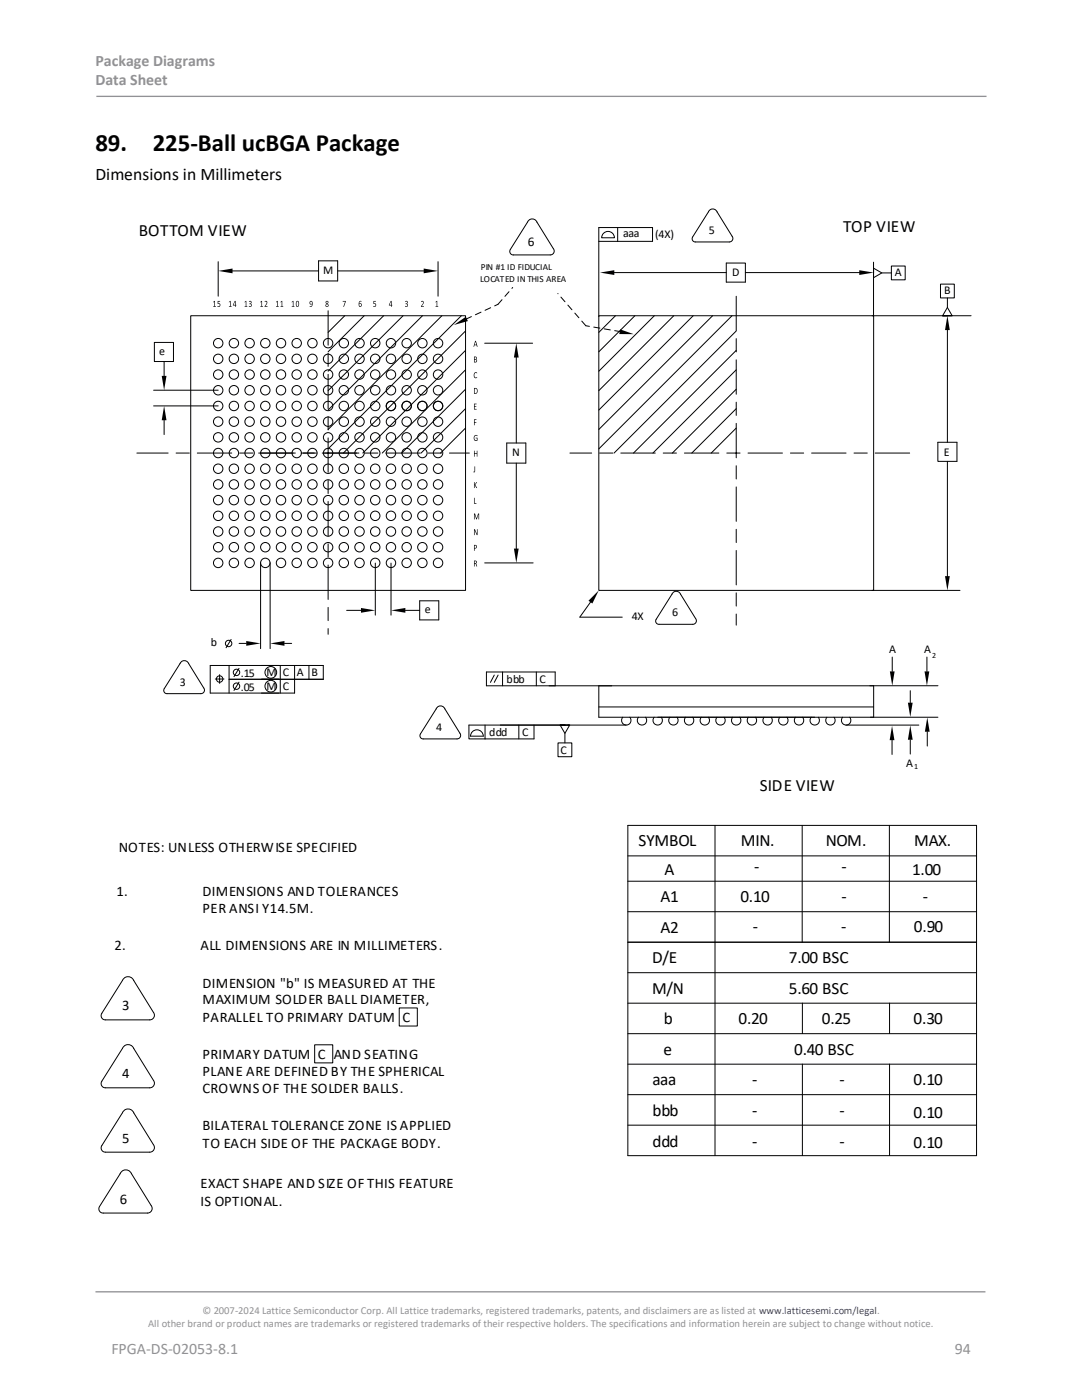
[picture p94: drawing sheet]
<svg xmlns="http://www.w3.org/2000/svg" width="216mm" height="279mm" viewBox="0 0 216 279" stroke-linecap="round" stroke-linejoin="round" font-family="sans-serif">
<defs><g id="words">
<g font-size="5">
<text x="19" y="30.1">89.</text>
<text x="30.5" y="30.1">225-Ball ucBGA Package</text>
</g>
<text font-size="3.5" x="19" y="35.9">Dimensions in Millimeters</text>
<g font-size="3.4">
<text x="27.7" y="47">BOTTOM VIEW</text>
<text x="168.2" y="46.3">TOP VIEW</text>
<text x="151.6" y="157.8">SIDE VIEW</text>
<text x="127.4" y="168.9">SYMBOL</text>
<text x="147.8" y="168.9">MIN.</text>
<text x="150.5" y="174">-</text>
<text x="164.8" y="168.9">NOM.</text>
<text x="167.9" y="174">-</text>
<text x="182.4" y="168.9">MAX.</text>
<text x="132.6" y="174.6">A</text>
<text x="182" y="174.6">1.00</text>
<text x="131.8" y="180.1">A1</text>
<text x="147.8" y="180.1">0.10</text>
<text x="167.9" y="180.1">-</text>
<text x="184.1" y="180.1">-</text>
<text x="131.8" y="186.2">A2</text>
<text x="150.2" y="186">-</text>
<text x="167.8" y="186">-</text>
<text x="182.4" y="186">0.90</text>
<text x="130.1" y="192.3">D/E</text>
<text x="157.4" y="192.3">7.00 BSC</text>
<text x="130.1" y="198.4">M/N</text>
<text x="157.4" y="198.4">5.60 BSC</text>
<text x="132.4" y="204.4">b</text>
<text x="147.4" y="204.4">0.20</text>
<text x="164" y="204.4">0.25</text>
<text x="182.3" y="204.4">0.30</text>
<text x="132.4" y="210.5">e</text>
<text x="158.5" y="210.5">0.40 BSC</text>
<text x="130.2" y="216.6">aaa</text>
<text x="150.1" y="216.6">-</text>
<text x="167.5" y="216.6">-</text>
<text x="182.3" y="216.6">0.10</text>
<text x="130.2" y="222.7">bbb</text>
<text x="150.1" y="222.7">-</text>
<text x="167.5" y="222.7">-</text>
<text x="182.3" y="223.1">0.10</text>
<text x="130.2" y="228.8">ddd</text>
<text x="150.1" y="228.8">-</text>
<text x="167.5" y="228.8">-</text>
<text x="182.3" y="229">0.10</text>
</g>
<g font-size="3.2" fill="#919195">
<text x="19" y="13.2">Package Diagrams</text>
<text x="19" y="17.1">Data Sheet</text>
<text x="22.2" y="270.2">FPGA-DS-02053-8.1</text>
<text x="190.5" y="270.2">94</text>
</g>
<g font-size="2.9">
<text x="23.7" y="170.1">NOTES: UNLESS OTHERWISE SPECIFIED</text>
<text x="23.3" y="178.8">1.</text>
<text x="40.4" y="178.8">DIMENSIONS AND TOLERANCES</text>
<text x="40.4" y="182.1">PER ANSI Y14.5M.</text>
<text x="22.8" y="189.6">2.</text>
<text x="40" y="189.6">ALL DIMENSIONS ARE IN MILLIMETERS.</text>
<text x="40.4" y="197.1">DIMENSION &quot;b&quot; IS MEASURED AT THE</text>
<text x="24.4" y="201.6">3</text>
<text x="40.4" y="203.9">PARALLEL TO PRIMARY DATUM C</text>
<text x="40.4" y="200.4">MAXIMUM SOLDER BALL DIAMETER,</text>
<text x="24.4" y="215.2">4</text>
<text x="40.4" y="214.7">PLANE ARE DEFINED BY THE SPHERICAL</text>
<text x="40.4" y="211.3">PRIMARY DATUM C AND SEATING</text>
<text x="40.4" y="218.1">CROWNS OF THE SOLDER BALLS.</text>
<text x="40.4" y="225.5">BILATERAL TOLERANCE ZONE IS APPLIED</text>
<text x="24.4" y="228">5</text>
<text x="40.4" y="229.1">TO EACH SIDE OF THE PACKAGE BODY.</text>
<text x="40" y="237.1">EXACT SHAPE AND SIZE OF THIS FEATURE</text>
<text x="23.9" y="240.2">6</text>
<text x="40" y="240.7">IS OPTIONAL.</text>
</g>
<text font-size="2.6" x="105.3" y="49.1">6</text>
<g font-size="2.4">
<text x="124.3" y="47.3">aaa</text>
<text x="130.7" y="47.4">(4X)</text>
<text x="141.4" y="46.6">5</text>
<text x="64.5" y="54.7">M</text>
<text x="146.1" y="55.1">D</text>
<text x="178.6" y="55.1">A</text>
<text x="188.4" y="58.7">B</text>
<text x="31.8" y="70.8">e</text>
<text x="102.2" y="91">N</text>
<text x="188.4" y="90.9">E</text>
<text x="84.8" y="122.4">e</text>
<text x="126.1" y="123.8">4X</text>
<text x="134.1" y="123">6</text>
<text x="42.1" y="129">b</text>
<text x="177.4" y="130.3">A</text>
<text x="184.4" y="130.3">A</text>
<text x="35.9" y="136.9">3</text>
<text x="48" y="137.8">.05</text>
<text x="48" y="135.1">.15</text>
<text x="53.2" y="137.7">M</text>
<text x="53.2" y="134.9">M</text>
<text x="56.4" y="134.9">C</text>
<text x="56.4" y="137.7">C</text>
<text x="59.2" y="134.9">A</text>
<text x="62.1" y="134.9">B</text>
<text x="101.1" y="136.3">bbb</text>
<text x="107.7" y="136.3">C</text>
<text x="87" y="145.9">4</text>
<text x="97.6" y="146.9">ddd</text>
<text x="104.2" y="146.9">C</text>
<text x="111.8" y="150.5">C</text>
<text x="180.8" y="153.1">A</text>
</g>
<g font-size="2.1" fill="#919195">
<text x="40.4" y="262.3">© 2007-2024 Lattice Semiconductor Corp. All Lattice trademarks, registered trademarks, patents, and disclaimers are as listed at www.latticesemi.com/legal.</text>
<text x="29.6" y="264.9">All other brand or product names are trademarks or registered trademarks of their respective holders. The specifications and information herein are subject to change without notice.</text>
</g>
<g font-size="1.8">
<text x="95.9" y="54">PIN #1 ID FIDUCIAL</text>
<text x="95.8" y="56.2">LOCATED IN THIS AREA</text>
</g>
<g font-size="1.6">
<text x="186" y="131.4">2</text>
<text x="182.4" y="153.5">1</text>
</g>
</g></defs>
<path d="M19.2 19.2h177.6M19 257.8h177.6" fill="none" stroke="#919195" stroke-width=".26"/>
<g fill="none" stroke="#000" stroke-width=".2">
<path d="M43.5 52.2v6.9M44.8 54.1h18.8M63.6 52.1h3.8v4h-3.8zM67.4 54.1h18M87.4 52.2v6.9M110.4 49.6l-3.3-5.3a1.01 1.01 0 0 0-.9-.6 1.01 1.01 0 0 0-.9 .6l-3.5 5.5a.7 .7 0 0 0 0 .7 .7 .7 0 0 0 .7 .4h7.3a.77 .77 0 0 0 .7-.4 .77 .77 0 0 0-.1-.9M119.5 48.2h10.7v-2.8h-10.7v17.8M120.3 46.7a1.27 1.27 0 0 1 1.4-.5 1.27 1.27 0 0 1 .9 1.3h-2.5zM121.7 54.4h23.2M123.2 45.4v2.8M144.9 52.5h3.8v3.8h-3.8zM146.1 47.1l-3-4.8a.92 .92 0 0 0-.9-.6 .92 .92 0 0 0-.8 .6l-3.2 5a.64 .64 0 0 0 0 .7 .64 .64 0 0 0 .6 .3h6.7a.7 .7 0 0 0 .7-.4 .7 .7 0 0 0-.1-.7"/>
<path d="M148.7 54.4h23.3M174.3 53.5l1.7 1M174.3 52.3v10.7M177.9 53.1h2.7v2.7h-2.7zM177.9 54.5h-1.9l-1.7 .9v-1.9v1M187.7 56.7h2.7v2.8h-2.7zM189 59.5v1.9l1 1.6h-1.9h1M30.6 77.9h12.9M30.8 68.3h3.8v3.8h-3.8zM32.7 72.2v2.8M38.1 63h54.8v54.8h-54.8zM68.8 63l-3.3 3.3"/>
<path d="M72.7 63l-7.2 7.2M76.5 63l-11 11.1M80.4 63l-14.9 15M84.3 63l-18.8 18.8M88.2 63l-22.7 22.7M92 63l-26.5 26.6M92.9 66.1l-24.4 24.3M92.9 69.9l-20.5 20.5M92.9 73.8l-16.6 16.6M92.9 77.7l-12.8 12.7M96.7 68.5h9.6M103 70.5v17.9"/>
<path d="M119.5 63h54.8v54.8h-54.8zM122.8 63l-3.3 3.3M126.7 63l-7.2 7.2M130.6 63l-11.1 11.1M134.4 63l-14.9 15M138.3 63l-18.8 18.8M142.2 63l-22.7 22.7M146.1 63l-26.6 26.6M146.9 66.1l-24.4 24.3M146.9 69.9l-20.5 20.5M146.9 73.8l-16.6 16.6M146.9 77.7l-12.7 12.7"/>
<path d="M174 63h19.8M189 61.4l-.9 1.6M189 65.2v23.1M30.6 81h12.9M32.7 83.9v2.8M92.9 81.6l-8.9 8.8M92.9 85.4l-5 5M101.1 88.4h3.8v4h-3.8zM103 92.4v17.9M146.9 81.6l-8.9 8.8M146.9 85.4l-5 5M187.1 88.3h3.8v3.8h-3.8z"/>
<path d="M189 92.1v23.3M52 112.3v17.2M53.9 112.3v17.2M74.9 112.4v10.4M78 112.4v10.4M83.7 119.9h3.9v3.8h-3.9zM96.7 112.3h9.7M118.2 119.7l-2.5 3.5M174 117.8h17.6M36 132.2a.92 .92 0 0 1 1.6 .2l3.2 5.2a.7 .7 0 0 1-.7 .8h-6.8a.64 .64 0 0 1-.5-.3 .64 .64 0 0 1 0-.7zM43 135.5h1.7M43.8 134.6v1.8"/>
<path d="M45.7 132.8v5.5M46.1 127.6l-1 1.7M47.7 136.1l-1 1.7M47.7 133.4l-1 1.6M47.7 128.4h1.4M55.9 132.8v5.5M56.8 128.4h1.4M58.8 132.8v5.5h-16.9v-5.5h22.6v2.8h-18.8M61.6 132.8v2.8M69.2 121.8h2.8M80.9 121.8h2.8M98.6 134.7l-.7 1.5"/>
<path d="M99.4 134.7l-.8 1.5M100.3 134.1v2.8M107 134.1v2.8M110.8 136.9v-2.8h-13.7v2.8h77.2v6.2M115.7 123.2h8.5M119.5 136.9v6.2h67.7M138.8 123.4l-3-4.8a.92 .92 0 0 0-.9-.6 .92 .92 0 0 0-.8 .6l-3.2 5a.64 .64 0 0 0 0 .7 .64 .64 0 0 0 .6 .3h6.7a.7 .7 0 0 0 .7-.4 .7 .7 0 0 0-.1-.7M173.6 136.9h13.6M178 131.1v2.9M181.6 137.8v2.4M185 131.1v2.9M87.2 141.2a.92 .92 0 0 1 1.6 .3l3.1 5.1a.7 .7 0 0 1-.7 .9h-6.7a.64 .64 0 0 1-.6-.4 .64 .64 0 0 1 0-.6z"/>
<path d="M94.1 146.2a1.27 1.27 0 0 1 1.5-.5 1.27 1.27 0 0 1 .8 1.2h-2.5zM96.8 144.7v2.8M103.5 144.7v2.8M106.6 144.7v2.8h-9.8M111.3 148.3h2.8v2.7h-2.8zM111.8 144.7l.9 1.7M112.8 144.7h-1h1.9l-1 1.7v1.9M119.5 141.1h54.8M124.9 144.7h-31.3v2.8h3.2M125.7 143.1a.94 .94 0 0 1-.1 1.3 .94 .94 0 0 1-1.3 0 .94 .94 0 0 1 0-1.3M128.8 143.1a.94 .94 0 0 1 0 1.3 .94 .94 0 0 1-1.3 0 .94 .94 0 0 1-.1-1.3M131.9 143.1a.94 .94 0 0 1 0 1.3 .94 .94 0 0 1-1.3 0 .94 .94 0 0 1-.1-1.3"/>
<path d="M135.1 143.1a.94 .94 0 0 1-.1 1.3 .94 .94 0 0 1-1.3 0 .94 .94 0 0 1 0-1.3M138.2 143.1a.94 .94 0 0 1 0 1.3 .94 .94 0 0 1-1.3 0 .94 .94 0 0 1-.1-1.3M141.3 143.1a.94 .94 0 0 1 0 1.3 .94 .94 0 0 1-1.3 0 .94 .94 0 0 1-.1-1.3M144.5 143.1a.94 .94 0 0 1-.1 1.3 .94 .94 0 0 1-1.3 0 .94 .94 0 0 1 0-1.3M147.6 143.1a.94 .94 0 0 1 0 1.3 .94 .94 0 0 1-1.3 0 .94 .94 0 0 1-.1-1.3M150.7 143.1a.94 .94 0 0 1 0 1.3 .94 .94 0 0 1-1.3 0 .94 .94 0 0 1-.1-1.3M153.9 143.1a.94 .94 0 0 1-.1 1.3 .94 .94 0 0 1-1.3 0 .94 .94 0 0 1 0-1.3M157 143.1a.94 .94 0 0 1 0 1.3 .94 .94 0 0 1-1.3 0 .94 .94 0 0 1-.1-1.3M160.1 143.1a.94 .94 0 0 1 0 1.3 .94 .94 0 0 1-1.3 0 .94 .94 0 0 1-.1-1.3M163.3 143.1a.94 .94 0 0 1-.1 1.3 .94 .94 0 0 1-1.3 0 .94 .94 0 0 1 0-1.3M166.4 143.1a.94 .94 0 0 1 0 1.3 .94 .94 0 0 1-1.3 0 .94 .94 0 0 1-.1-1.3M168.8 144.7h14.5"/>
<path d="M169.5 143.1a.94 .94 0 0 1 0 1.3 .94 .94 0 0 1-1.3 0 .94 .94 0 0 1-.1-1.3M178 147.7v2.9M181.6 147.6v2.9M185 146v2.9M125.3 164.7h69.6v65.9h-69.6zM125.3 175.9h69.6M125.3 170.8h69.6M142.7 164.7v65.9M160.1 164.7v23.3M177.5 164.7v23.3M24.7 195.3a1.21 1.21 0 0 1 2 .4l4 6.5a.92 .92 0 0 1-.8 1.3h-9.2a.84 .84 0 0 1-.4-1.3zM125.3 188h69.6"/>
<path d="M125.3 182h69.6M125.3 194.1h69.6M24.4 209.2a1.21 1.21 0 0 1 1.2-.7 1.21 1.21 0 0 1 1.1 .7M24.4 209.2l-4.1 6.6a.84 .84 0 0 0 0 .9 .84 .84 0 0 0 .8 .4h8.8a.92 .92 0 0 0 .8-.5 .92 .92 0 0 0-.1-1l-3.9-6.4M62.8 208.5h3.6v3.6h-3.6zM79.7 201.2h3.6v3.6h-3.6zM125.3 218.5h69.6M125.3 212.4h69.6M125.3 206.3h69.6M125.3 200.2h69.6M160.1 200.2v6.1M160.1 212.4v18.2"/>
<path d="M177.5 200.2v6.1M177.5 212.4v18.2M24 234.2a1.21 1.21 0 0 1 1.1-.7 1.21 1.21 0 0 1 1.1 .7M24 234.2l-4.1 6.6a.84 .84 0 0 0-.1 .9 .84 .84 0 0 0 .8 .4h8.8a.92 .92 0 0 0 .9-.5 .92 .92 0 0 0-.1-1l-4-6.4M30.6 228.4l-3.9-6.3a1.21 1.21 0 0 0-1.1-.8 1.21 1.21 0 0 0-1.2 .8l-4.1 6.5a.84 .84 0 0 0 0 .9 .84 .84 0 0 0 .8 .4h8.8a.92 .92 0 0 0 .8-.5 .92 .92 0 0 0-.1-.9M125.3 224.6h69.6"/>
<circle cx="43.5" cy="74.8" r=".94"/>
<circle cx="43.5" cy="68.5" r=".94"/>
<circle cx="43.5" cy="77.9" r=".94"/>
<circle cx="43.5" cy="71.6" r=".94"/>
<circle cx="46.7" cy="77.9" r=".94"/>
<circle cx="46.7" cy="71.6" r=".94"/>
<circle cx="46.7" cy="74.7" r=".94"/>
<circle cx="46.7" cy="68.5" r=".94"/>
<circle cx="49.8" cy="77.9" r=".94"/>
<circle cx="49.8" cy="71.6" r=".94"/>
<circle cx="49.8" cy="74.7" r=".94"/>
<circle cx="49.8" cy="68.5" r=".94"/>
<circle cx="52.9" cy="77.9" r=".94"/>
<circle cx="52.9" cy="74.7" r=".94"/>
<circle cx="52.9" cy="71.6" r=".94"/>
<circle cx="52.9" cy="68.5" r=".94"/>
<circle cx="56.1" cy="77.9" r=".94"/>
<circle cx="56.1" cy="74.7" r=".94"/>
<circle cx="56.1" cy="71.6" r=".94"/>
<circle cx="56.1" cy="68.5" r=".94"/>
<circle cx="59.2" cy="77.9" r=".94"/>
<circle cx="59.2" cy="74.7" r=".94"/>
<circle cx="59.2" cy="71.6" r=".94"/>
<circle cx="59.2" cy="68.5" r=".94"/>
<circle cx="62.3" cy="71.6" r=".94"/>
<circle cx="62.3" cy="77.9" r=".94"/>
<circle cx="62.3" cy="74.7" r=".94"/>
<circle cx="62.3" cy="68.5" r=".94"/>
<circle cx="65.5" cy="77.9" r=".94"/>
<circle cx="65.5" cy="71.6" r=".94"/>
<circle cx="65.5" cy="68.5" r=".94"/>
<circle cx="65.5" cy="74.7" r=".94"/>
<circle cx="68.6" cy="77.9" r=".94"/>
<circle cx="68.6" cy="71.6" r=".94"/>
<circle cx="68.6" cy="74.7" r=".94"/>
<circle cx="68.6" cy="68.5" r=".94"/>
<circle cx="71.7" cy="71.6" r=".94"/>
<circle cx="71.7" cy="77.9" r=".94"/>
<circle cx="71.7" cy="74.7" r=".94"/>
<circle cx="71.7" cy="68.5" r=".94"/>
<circle cx="74.9" cy="71.6" r=".94"/>
<circle cx="74.9" cy="77.9" r=".94"/>
<circle cx="74.9" cy="74.7" r=".94"/>
<circle cx="74.9" cy="68.5" r=".94"/>
<circle cx="78" cy="74.8" r=".94"/>
<circle cx="78" cy="77.9" r=".94"/>
<circle cx="78" cy="68.5" r=".94"/>
<circle cx="78" cy="71.6" r=".94"/>
<circle cx="81.1" cy="74.8" r=".94"/>
<circle cx="81.1" cy="68.5" r=".94"/>
<circle cx="81.1" cy="71.6" r=".94"/>
<circle cx="81.1" cy="77.9" r=".94"/>
<circle cx="84.3" cy="71.6" r=".94"/>
<circle cx="84.3" cy="74.8" r=".94"/>
<circle cx="84.3" cy="77.9" r=".94"/>
<circle cx="84.3" cy="68.5" r=".94"/>
<circle cx="87.4" cy="71.6" r=".94"/>
<circle cx="87.4" cy="74.8" r=".94"/>
<circle cx="87.4" cy="77.9" r=".94"/>
<circle cx="87.4" cy="68.5" r=".94"/>
<circle cx="43.5" cy="87.3" r=".94"/>
<circle cx="43.5" cy="81" r=".94"/>
<circle cx="43.5" cy="96.7" r=".94"/>
<circle cx="43.5" cy="99.8" r=".94"/>
<circle cx="43.5" cy="93.5" r=".94"/>
<circle cx="43.5" cy="84.2" r=".94"/>
<circle cx="43.5" cy="90.4" r=".94"/>
<circle cx="46.7" cy="93.5" r=".94"/>
<circle cx="46.7" cy="87.3" r=".94"/>
<circle cx="46.7" cy="99.8" r=".94"/>
<circle cx="46.7" cy="81" r=".94"/>
<circle cx="46.7" cy="96.7" r=".94"/>
<circle cx="46.7" cy="84.2" r=".94"/>
<circle cx="46.7" cy="90.4" r=".94"/>
<circle cx="49.8" cy="87.3" r=".94"/>
<circle cx="49.8" cy="99.8" r=".94"/>
<circle cx="49.8" cy="93.5" r=".94"/>
<circle cx="49.8" cy="81" r=".94"/>
<circle cx="49.8" cy="84.2" r=".94"/>
<circle cx="49.8" cy="96.7" r=".94"/>
<circle cx="49.8" cy="90.4" r=".94"/>
<circle cx="52.9" cy="99.8" r=".94"/>
<circle cx="52.9" cy="81" r=".94"/>
<circle cx="52.9" cy="87.3" r=".94"/>
<circle cx="52.9" cy="93.6" r=".94"/>
<circle cx="52.9" cy="84.2" r=".94"/>
<circle cx="52.9" cy="96.7" r=".94"/>
<circle cx="52.9" cy="90.4" r=".94"/>
<circle cx="56.1" cy="93.6" r=".94"/>
<circle cx="56.1" cy="87.3" r=".94"/>
<circle cx="56.1" cy="81" r=".94"/>
<circle cx="56.1" cy="99.8" r=".94"/>
<circle cx="56.1" cy="84.2" r=".94"/>
<circle cx="56.1" cy="90.4" r=".94"/>
<circle cx="56.1" cy="96.7" r=".94"/>
<circle cx="59.2" cy="81" r=".94"/>
<circle cx="59.2" cy="93.6" r=".94"/>
<circle cx="59.2" cy="99.8" r=".94"/>
<circle cx="59.2" cy="87.3" r=".94"/>
<circle cx="59.2" cy="84.2" r=".94"/>
<circle cx="59.2" cy="96.7" r=".94"/>
<circle cx="59.2" cy="90.4" r=".94"/>
<circle cx="62.3" cy="93.5" r=".94"/>
<circle cx="62.3" cy="81" r=".94"/>
<circle cx="62.3" cy="87.3" r=".94"/>
<circle cx="62.3" cy="99.8" r=".94"/>
<circle cx="62.3" cy="84.2" r=".94"/>
<circle cx="62.3" cy="96.7" r=".94"/>
<circle cx="62.3" cy="90.4" r=".94"/>
<circle cx="65.5" cy="93.5" r=".94"/>
<circle cx="65.5" cy="99.8" r=".94"/>
<circle cx="65.5" cy="81" r=".94"/>
<circle cx="65.5" cy="87.3" r=".94"/>
<circle cx="65.5" cy="84.2" r=".94"/>
<circle cx="65.5" cy="90.4" r=".94"/>
<circle cx="65.5" cy="96.7" r=".94"/>
<circle cx="68.6" cy="99.8" r=".94"/>
<circle cx="68.6" cy="93.6" r=".94"/>
<circle cx="68.6" cy="81" r=".94"/>
<circle cx="68.6" cy="87.3" r=".94"/>
<circle cx="68.6" cy="84.2" r=".94"/>
<circle cx="68.6" cy="96.7" r=".94"/>
<circle cx="68.6" cy="90.4" r=".94"/>
<circle cx="71.7" cy="87.3" r=".94"/>
<circle cx="71.7" cy="99.8" r=".94"/>
<circle cx="71.7" cy="81" r=".94"/>
<circle cx="71.7" cy="93.6" r=".94"/>
<circle cx="71.7" cy="84.2" r=".94"/>
<circle cx="71.7" cy="90.4" r=".94"/>
<circle cx="71.7" cy="96.7" r=".94"/>
<circle cx="74.9" cy="81" r=".94"/>
<circle cx="74.9" cy="87.3" r=".94"/>
<circle cx="74.9" cy="99.8" r=".94"/>
<circle cx="74.9" cy="93.6" r=".94"/>
<circle cx="74.9" cy="84.2" r=".94"/>
<circle cx="74.9" cy="96.7" r=".94"/>
<circle cx="74.9" cy="90.4" r=".94"/>
<circle cx="78" cy="81" r=".94"/>
<circle cx="78" cy="87.3" r=".94"/>
<circle cx="78" cy="99.8" r=".94"/>
<circle cx="78" cy="93.6" r=".94"/>
<circle cx="78" cy="84.2" r=".94"/>
<circle cx="78" cy="96.7" r=".94"/>
<circle cx="78" cy="90.4" r=".94"/>
<circle cx="81.1" cy="81" r=".94"/>
<circle cx="81.1" cy="87.3" r=".94"/>
<circle cx="81.1" cy="99.8" r=".94"/>
<circle cx="81.1" cy="93.6" r=".94"/>
<circle cx="81.1" cy="96.7" r=".94"/>
<circle cx="81.1" cy="90.4" r=".94"/>
<circle cx="81.1" cy="84.2" r=".94"/>
<circle cx="84.3" cy="81" r=".94"/>
<circle cx="84.3" cy="99.8" r=".94"/>
<circle cx="84.3" cy="87.3" r=".94"/>
<circle cx="84.3" cy="84.2" r=".94"/>
<circle cx="84.3" cy="96.7" r=".94"/>
<circle cx="84.3" cy="93.6" r=".94"/>
<circle cx="84.3" cy="90.4" r=".94"/>
<circle cx="87.4" cy="81" r=".94"/>
<circle cx="87.4" cy="87.3" r=".94"/>
<circle cx="87.4" cy="99.8" r=".94"/>
<circle cx="87.4" cy="93.6" r=".94"/>
<circle cx="87.4" cy="84.2" r=".94"/>
<circle cx="87.4" cy="96.7" r=".94"/>
<circle cx="87.4" cy="90.4" r=".94"/>
<circle cx="43.5" cy="109.2" r=".94"/>
<circle cx="43.5" cy="106.1" r=".94"/>
<circle cx="43.5" cy="112.3" r=".94"/>
<circle cx="43.5" cy="102.9" r=".94"/>
<circle cx="46.7" cy="109.2" r=".94"/>
<circle cx="46.7" cy="102.9" r=".94"/>
<circle cx="46.7" cy="106.1" r=".94"/>
<circle cx="46.7" cy="112.3" r=".94"/>
<circle cx="49.8" cy="102.9" r=".94"/>
<circle cx="49.8" cy="109.2" r=".94"/>
<circle cx="49.8" cy="106.1" r=".94"/>
<circle cx="49.8" cy="112.3" r=".94"/>
<circle cx="52.9" cy="109.2" r=".94"/>
<circle cx="52.9" cy="106.1" r=".94"/>
<circle cx="52.9" cy="112.3" r=".94"/>
<circle cx="52.9" cy="102.9" r=".94"/>
<circle cx="56.1" cy="102.9" r=".94"/>
<circle cx="56.1" cy="109.2" r=".94"/>
<circle cx="56.1" cy="106.1" r=".94"/>
<circle cx="56.1" cy="112.3" r=".94"/>
<circle cx="59.2" cy="102.9" r=".94"/>
<circle cx="59.2" cy="109.2" r=".94"/>
<circle cx="59.2" cy="106.1" r=".94"/>
<circle cx="59.2" cy="112.3" r=".94"/>
<circle cx="62.3" cy="102.9" r=".94"/>
<circle cx="62.3" cy="109.2" r=".94"/>
<circle cx="62.3" cy="106.1" r=".94"/>
<circle cx="62.3" cy="112.3" r=".94"/>
<circle cx="65.5" cy="102.9" r=".94"/>
<circle cx="65.5" cy="112.3" r=".94"/>
<circle cx="65.5" cy="109.2" r=".94"/>
<circle cx="65.5" cy="106.1" r=".94"/>
<circle cx="68.6" cy="102.9" r=".94"/>
<circle cx="68.6" cy="109.2" r=".94"/>
<circle cx="68.6" cy="106.1" r=".94"/>
<circle cx="68.6" cy="112.3" r=".94"/>
<circle cx="71.7" cy="102.9" r=".94"/>
<circle cx="71.7" cy="109.2" r=".94"/>
<circle cx="71.7" cy="106.1" r=".94"/>
<circle cx="71.7" cy="112.3" r=".94"/>
<circle cx="74.9" cy="109.2" r=".94"/>
<circle cx="74.9" cy="102.9" r=".94"/>
<circle cx="74.9" cy="106.1" r=".94"/>
<circle cx="74.9" cy="112.3" r=".94"/>
<circle cx="78" cy="102.9" r=".94"/>
<circle cx="78" cy="109.2" r=".94"/>
<circle cx="78" cy="106.1" r=".94"/>
<circle cx="78" cy="112.3" r=".94"/>
<circle cx="81.1" cy="112.3" r=".94"/>
<circle cx="81.1" cy="102.9" r=".94"/>
<circle cx="81.1" cy="109.2" r=".94"/>
<circle cx="81.1" cy="106.1" r=".94"/>
<circle cx="84.3" cy="102.9" r=".94"/>
<circle cx="84.3" cy="109.2" r=".94"/>
<circle cx="84.3" cy="106.1" r=".94"/>
<circle cx="84.3" cy="112.3" r=".94"/>
<circle cx="87.4" cy="102.9" r=".94"/>
<circle cx="87.4" cy="109.2" r=".94"/>
<circle cx="87.4" cy="106.1" r=".94"/>
<circle cx="87.4" cy="112.3" r=".94"/>
<circle cx="43.8" cy="135.5" r=".64"/>
<circle cx="45.6" cy="128.4" r=".64"/>
<circle cx="47.2" cy="136.9" r=".64"/>
<circle cx="47.2" cy="134.2" r=".64"/>
<circle cx="54" cy="134.2" r="1.17"/>
<circle cx="54" cy="136.9" r="1.17"/>
</g>
<g fill="#000">
<path d="M43.5 54.1l2.9-.5v.9zM84.5 53.6l2.9 .5-2.9 .4zM119.7 54.4l2.9-.5v1zM171.5 53.9l2.8 .5-2.8 .5zM32.3 75h.9l-.5 2.9zM90.6 64.9l2.4-1.7 .4 .9zM103 68.5l.5 2.9h-1zM123.7 65.7l2.8 1h-2.9zM189 63l.5 2.9h-.9zM32.7 81l.5 2.9h-.9zM102.5 109.5h1l-.5 2.8zM119.5 117.8l-1.3 2.6-.8-.5z"/>
<path d="M188.6 115h.9l-.5 2.8zM49.1 127.9l2.9 .5-2.9 .5zM53.9 128.4l2.9-.5v1zM72 121.3l2.9 .5-2.9 .5zM78 121.8l2.9-.5v1zM177.6 134h.9l-.5 2.9zM184.5 134h.9l-.4 2.9zM178 144.9l.5 2.8h-1zM181.6 144.8l.5 2.8h-.9zM181.2 140.2h.9l-.5 2.9zM185 143.2l.5 2.8h-.9z"/>
</g>
<path d="M146.9 59.1v65.7M65.5 62v64.6M51.6 90.4h42.1M71.6 90.4h-44.3M181.5 90.4h-67.8" fill="none" stroke="#000" stroke-width=".2" stroke-dasharray="6.9 1.6 2.6 1.6"/>
<g fill="#000">
<path d="M42.6 60.2l.3-.1v1h.2v.1h-.5l.2-.1v-.9l-.2 .2zM43.4 60.1h.5v.1h-.3v.3a.37 .37 0 0 1 .4 .5 .37 .37 0 0 1-.6 .1 .26 .26 0 0 0 .4 0 .26 .26 0 0 0 0-.4 .26 .26 0 0 0-.4-.1zM45.7 60.2l.3-.1v1h.2v.1h-.5l.2-.1v-.9l-.2 .2zM48.8 60.2l.4-.1v1h.1v.1h-.5l.2-.1v-.9l-.2 .2zM49.7 60.1a.3 .3 0 0 1 .5 .1 .3 .3 0 0 1-.2 .4 .33 .33 0 0 1 .2 .6 .33 .33 0 0 1-.5-.2 .24 .24 0 0 0 .3 .1 .24 .24 0 0 0 .1-.3 .24 .24 0 0 0-.3-.1v-.1a.23 .23 0 0 0 .2-.1 .23 .23 0 0 0 0-.3l-.3 .1zM52 60.2l.3-.1v1h.2v.1h-.5l.2-.1v-.9l-.2 .2zM52.8 60.1a.36 .36 0 0 1 .6 .1 .36 .36 0 0 1-.2 .5l-.3 .4h.5v.1h-.6l.2-.4a.31 .31 0 0 0 .3-.3 .31 .31 0 0 0-.4-.3l-.1 .1zM55.1 60.2l.3-.1v1h.2v.1h-.5l.2-.1v-.9l-.2 .2zM56 60.2l.3-.1v1h.2v.1h-.5l.2-.1v-.9l-.2 .2zM58.2 60.2l.4-.1v1h.1v.1h-.5l.2-.1v-.9l-.2 .2zM86.9 60.2l.3-.1v1h.2v.1h-.5l.2-.1v-.9l-.2 .2zM94.7 74.4l.4-.1 .1 .2a.35 .35 0 0 0-.5 0 .35 .35 0 0 0 0 .5 .31 .31 0 0 0 .1 .3 .31 .31 0 0 0 .4-.1v.1a.41 .41 0 0 1-.5 .1 .41 .41 0 0 1-.2-.5z"/>
<path d="M94.7 93.1h.1v.9a.21 .21 0 0 1 0 .3 .21 .21 0 0 1-.3-.1l.2-.2zM94.6 83.7h.5l-.4 .1v.4l.4 .1-.4 .1v.5zM94.6 80.6h.5v.1h-.4v.4h.3l-.3 .1v.4h.4v.1h-.5zM94.6 96.2h.1v.6l.5-.6-.4 .6 .4 .6-.5-.6v.6h-.1zM94.6 90h.1v.4h.4v-.4h.2l-.1 1.1h-.1v-.5h-.4v.5h-.1zM94.7 86.9l.4-.1 .2 .2a.43 .43 0 0 0-.6 .1 .43 .43 0 0 0 0 .6l.2 .2 .3-.1v-.3l-.3-.1h.4v.5a.48 .48 0 0 1-.7 0 .48 .48 0 0 1-.1-.6zM94.6 99.4h.1v1h.3v.1h-.4zM94.6 105.6l.2 .1 .4 .9v-1h.1v1.2l-.2-.1-.4-.9v1h-.1zM94.6 102.5h.2l.3 .9 .3-.9h.2v1.2l-.1-.1v-1l-.4 1.1-.4-1.1v1h-.1z"/>
<path d="M46.8 60.1h.2v.7l.2 .1-.2 .3-.1-.2-.4-.1zM46.9 60.2l-.3 .6h.3z"/>
<path d="M59.1 60.1a.37 .37 0 0 1 .5 .1 .37 .37 0 0 1 .1 .4 .39 .39 0 0 1-.3 .7 .39 .39 0 0 1-.4-.6zM59.3 60.2a.53 .53 0 0 0 .2 .9v-.3a.39 .39 0 0 0 .1-.4 .39 .39 0 0 0-.3-.2z"/>
<path d="M61.9 60.1a.45 .45 0 0 1 .5 .2 .45 .45 0 0 1 0 .5 .32 .32 0 0 1-.2 .5 .32 .32 0 0 1-.4-.2 .31 .31 0 0 0 .4 0 .31 .31 0 0 0 .1-.4 .35 .35 0 0 1-.5-.1 .35 .35 0 0 1 .1-.5zM62 60.2a.25 .25 0 0 0-.1 .4 .25 .25 0 0 0 .4-.1 .25 .25 0 0 0-.2-.3zM65 60.1a.3 .3 0 0 1 .5 .1 .3 .3 0 0 1-.1 .4 .32 .32 0 0 1 .2 .5 .32 .32 0 0 1-.6 0 .32 .32 0 0 1 .1-.5l-.1-.2zM65.1 60.3a.17 .17 0 0 0 .3 0 .17 .17 0 0 0-.3 0zM65.1 60.9a.2 .2 0 0 0 .4 0 .2 .2 0 0 0-.4 0zM68.4 60.1h.6l-.4 1.1h-.1l.4-1h-.5zM71.7 60.1l.3-.1 .1 .2a.31 .31 0 0 0-.3 0 .31 .31 0 0 0-.1 .4 .35 .35 0 0 1 .5 .3 .35 .35 0 0 1-.5 .3 .35 .35 0 0 1-.1-.5zM71.6 60.9a.25 .25 0 0 0 .5 0 .25 .25 0 0 0-.5 0zM74.5 60.1h.5v.1h-.4v.3a.37 .37 0 0 1 .5 .5 .37 .37 0 0 1-.6 .1 .26 .26 0 0 0 .3 0 .26 .26 0 0 0 .1-.4 .26 .26 0 0 0-.4-.1zM78 60.1h.1v.7l.2 .1-.2 .3-.1-.2-.4-.1zM78 60.2l-.3 .6h.3zM80.9 60.1a.3 .3 0 0 1 .4 .1 .3 .3 0 0 1-.1 .4 .33 .33 0 0 1 .2 .6 .33 .33 0 0 1-.6-.2 .24 .24 0 0 0 .4 .1 .24 .24 0 0 0 .1-.3 .24 .24 0 0 0-.4-.1v-.1a.23 .23 0 0 0 .3-.1 .23 .23 0 0 0-.1-.3l-.2 .1zM84 60.1a.36 .36 0 0 1 .6 .1 .36 .36 0 0 1-.2 .5l-.3 .4h.5v.1h-.6l.2-.4a.31 .31 0 0 0 .3-.3 .31 .31 0 0 0-.4-.3l-.1 .1z"/>
<path d="M94.6 71.2h.2a.3 .3 0 0 1 .3 .2 .3 .3 0 0 1-.1 .3 .33 .33 0 0 1 .2 .4 .33 .33 0 0 1-.3 .2h-.3zM94.7 71.3v.4h.1a.19 .19 0 0 0 .2-.2 .19 .19 0 0 0-.2-.2zM94.7 71.8v.4h.2a.21 .21 0 0 0 .2-.2 .21 .21 0 0 0-.2-.2z"/>
<path d="M94.8 68l.2 .1 .3 1.1-.2-.3h-.4l-.1 .3h-.1zM94.9 68.2l-.2 .6h.3z"/>
<path d="M94.6 77.4a.57 .57 0 0 1 .7 .6 .57 .57 0 0 1-.7 .5zM94.7 77.6v.9a.46 .46 0 0 0 .5-.5 .46 .46 0 0 0-.5-.4z"/>
<path d="M94.6 108.8l.2-.1a.37 .37 0 0 1 .4 .5 .37 .37 0 0 1-.5 .3l-.1 .4zM94.7 108.9v.4a.25 .25 0 0 0 .3-.2 .25 .25 0 0 0-.3-.2z"/>
<path d="M94.6 111.9h.2a.32 .32 0 0 1 .4 .2 .32 .32 0 0 1-.2 .4l.2 .5h-.1l-.2-.4-.2-.1v.5l-.1 .1zM94.7 112v.4h.1a.2 .2 0 0 0 .2-.2 .2 .2 0 0 0-.2-.2z"/>
</g>
<path d="M92.9 63.7l6.5-3M99.4 60.7l2.9-3.3M116.9 65l-5.6-6.4M123.9 66.2l-7-1.2" fill="none" stroke="#000" stroke-width=".2" stroke-dasharray="1.2 .9"/>
<use href="#words"/>
</svg>
